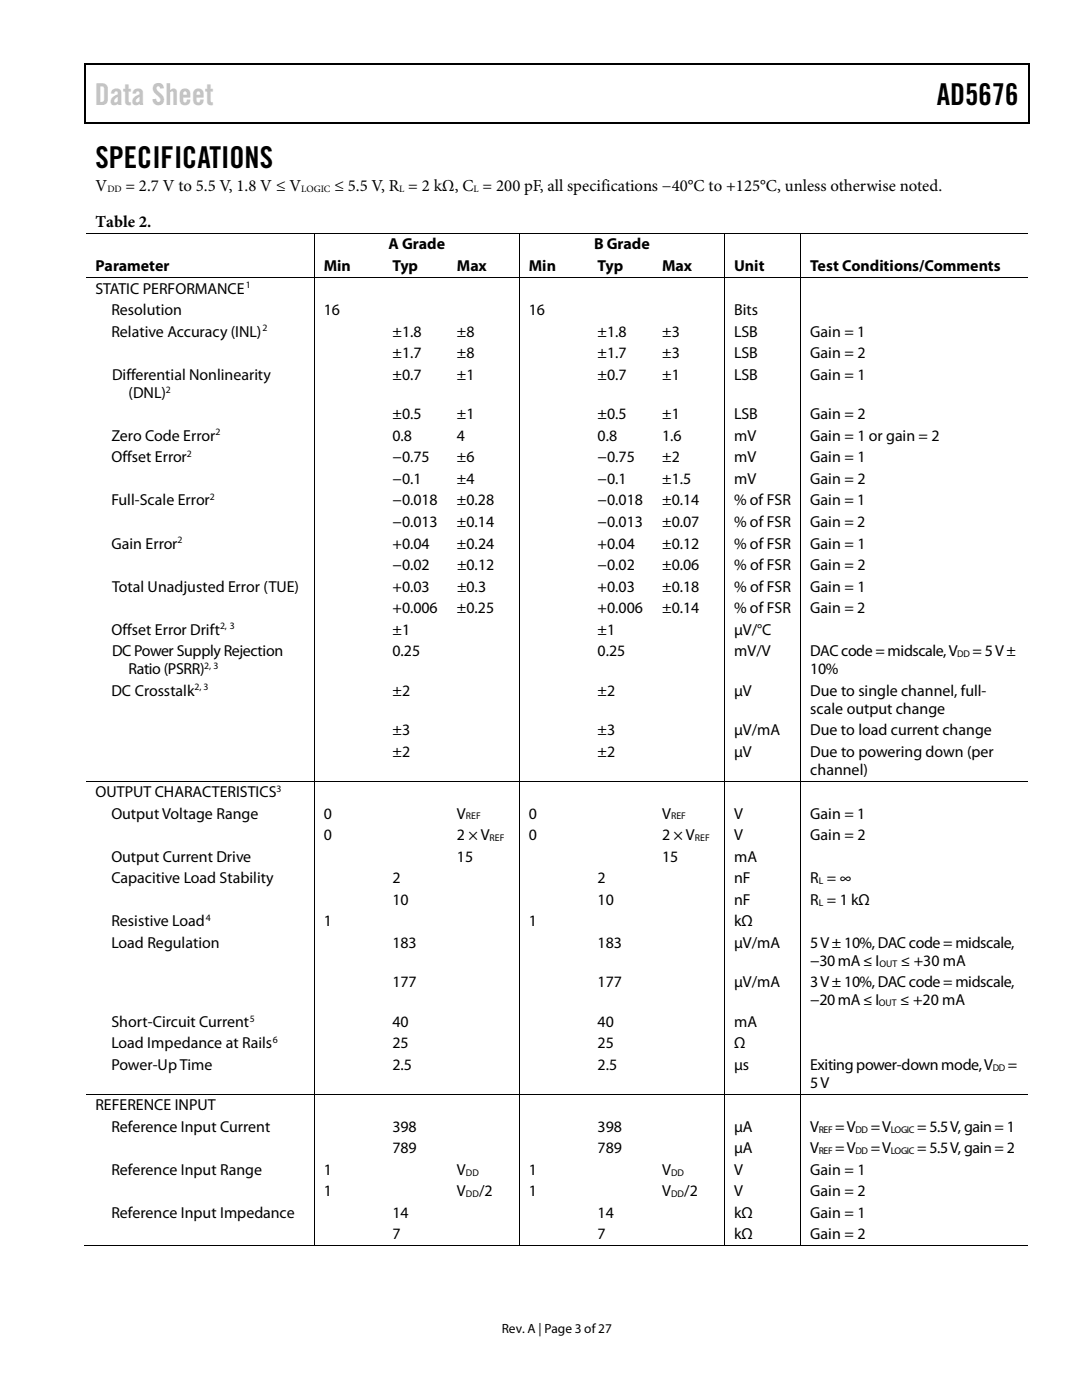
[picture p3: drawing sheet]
<svg xmlns="http://www.w3.org/2000/svg" width="216mm" height="279mm" viewBox="0 0 216 279" stroke-linecap="round" stroke-linejoin="round" font-family="sans-serif">
<defs><g id="words">
<text font-size="6" fill="#c1c1c1" x="18.9" y="20.9">Data Sheet</text>
<g font-size="6">
<text x="186.9" y="20.9">AD5676</text>
<text x="19" y="33.6">SPECIFICATIONS</text>
</g>
<g font-size="3.3">
<text x="19" y="38.1">V</text>
<text x="25.1" y="38.1">= 2.7 V to 5.5 V, 1.8 V ≤ V</text>
<text x="66.7" y="38.1">≤ 5.5 V, R = 2 kΩ, C = 200 pF, all specifications −40°C to +125°C, unless otherwise noted.</text>
<text x="19.1" y="45.2">Table 2.</text>
</g>
<g font-size="3.2">
<text x="77.5" y="49.8">A Grade</text>
<text x="118.5" y="49.8">B Grade</text>
<text x="19" y="54.1">Parameter</text>
<text x="19" y="58.6">STATIC PERFORMANCE</text>
<text x="64.6" y="54.1">Min</text>
<text x="78.3" y="54.1">Typ</text>
<text x="91.2" y="54.1">Max</text>
<text x="105.5" y="54.1">Min</text>
<text x="119.3" y="54.1">Typ</text>
<text x="132.1" y="54.1">Max</text>
<text x="146.5" y="54.1">Unit</text>
<text x="161.7" y="54.1">Test Conditions/Comments</text>
<text x="22.2" y="62.9">Resolution</text>
<text x="64.6" y="62.9">16</text>
<text x="105.5" y="62.9">16</text>
<text x="146.5" y="62.9">Bits</text>
<text x="22.2" y="67.2">Relative Accuracy (INL)</text>
<text x="78.3" y="67.2">±1.8</text>
<text x="78.3" y="71.5">±1.7</text>
<text x="91.2" y="67.2">±8</text>
<text x="91.2" y="71.5">±8</text>
<text x="119.3" y="67.2">±1.8</text>
<text x="119.3" y="71.5">±1.7</text>
<text x="132.1" y="67.2">±3</text>
<text x="132.1" y="71.5">±3</text>
<text x="146.5" y="67.2">LSB</text>
<text x="146.5" y="71.5">LSB</text>
<text x="161.7" y="67.2">Gain = 1</text>
<text x="161.7" y="71.5">Gain = 2</text>
<text x="22.4" y="75.8">Differential Nonlinearity</text>
<text x="78.3" y="75.8">±0.7</text>
<text x="91.2" y="75.8">±1</text>
<text x="119.3" y="75.8">±0.7</text>
<text x="132.1" y="75.8">±1</text>
<text x="146.5" y="75.8">LSB</text>
<text x="161.7" y="75.8">Gain = 1</text>
<text x="25.7" y="79.4">(DNL)</text>
<text x="78.3" y="83.7">±0.5</text>
<text x="91.2" y="83.7">±1</text>
<text x="119.3" y="83.7">±0.5</text>
<text x="132.1" y="83.7">±1</text>
<text x="146.5" y="83.7">LSB</text>
<text x="161.7" y="83.7">Gain = 2</text>
<text x="22.2" y="88">Zero Code Error</text>
<text x="78.3" y="88">0.8</text>
<text x="91.2" y="88">4</text>
<text x="119.3" y="88">0.8</text>
<text x="132.1" y="88">1.6</text>
<text x="146.5" y="88">mV</text>
<text x="161.7" y="88">Gain = 1 or gain = 2</text>
<text x="22.2" y="92.3">Offset Error</text>
<text x="78.3" y="92.3">−0.75</text>
<text x="91.2" y="92.3">±6</text>
<text x="119.3" y="92.3">−0.75</text>
<text x="132.1" y="92.3">±2</text>
<text x="146.5" y="92.3">mV</text>
<text x="161.7" y="92.3">Gain = 1</text>
<text x="22.2" y="100.9">Full-Scale Error</text>
<text x="78.3" y="100.9">−0.018</text>
<text x="78.3" y="96.6">−0.1</text>
<text x="91.2" y="100.9">±0.28</text>
<text x="91.2" y="96.6">±4</text>
<text x="119.3" y="100.9">−0.018</text>
<text x="119.3" y="96.6">−0.1</text>
<text x="132.1" y="100.9">±0.14</text>
<text x="132.1" y="96.6">±1.5</text>
<text x="146.5" y="100.9">% of FSR</text>
<text x="146.5" y="96.6">mV</text>
<text x="161.7" y="100.9">Gain = 1</text>
<text x="161.7" y="96.6">Gain = 2</text>
<text x="78.3" y="105.2">−0.013</text>
<text x="91.2" y="105.2">±0.14</text>
<text x="119.3" y="105.2">−0.013</text>
<text x="132.1" y="105.2">±0.07</text>
<text x="146.5" y="105.2">% of FSR</text>
<text x="161.7" y="105.2">Gain = 2</text>
<text x="22.2" y="109.5">Gain Error</text>
<text x="78.3" y="109.5">+0.04</text>
<text x="78.3" y="113.7">−0.02</text>
<text x="91.2" y="109.5">±0.24</text>
<text x="91.2" y="113.7">±0.12</text>
<text x="119.3" y="109.5">+0.04</text>
<text x="119.3" y="113.7">−0.02</text>
<text x="132.1" y="109.5">±0.12</text>
<text x="132.1" y="113.7">±0.06</text>
<text x="146.5" y="109.5">% of FSR</text>
<text x="146.5" y="113.7">% of FSR</text>
<text x="161.7" y="109.5">Gain = 1</text>
<text x="161.7" y="113.7">Gain = 2</text>
<text x="22.4" y="118.1">Total Unadjusted Error (TUE)</text>
<text x="78.3" y="118.1">+0.03</text>
<text x="91.2" y="118.1">±0.3</text>
<text x="119.3" y="118.1">+0.03</text>
<text x="132.1" y="118.1">±0.18</text>
<text x="146.5" y="118.1">% of FSR</text>
<text x="161.7" y="118.1">Gain = 1</text>
<text x="78.3" y="122.3">+0.006</text>
<text x="91.2" y="122.3">±0.25</text>
<text x="119.3" y="122.3">+0.006</text>
<text x="132.1" y="122.3">±0.14</text>
<text x="146.5" y="122.3">% of FSR</text>
<text x="161.7" y="122.3">Gain = 2</text>
<text x="22.2" y="126.7">Offset Error Drift</text>
<text x="22.4" y="130.9">DC Power Supply Rejection</text>
<text x="78.3" y="126.7">±1</text>
<text x="78.3" y="130.9">0.25</text>
<text x="119.3" y="126.7">±1</text>
<text x="119.3" y="130.9">0.25</text>
<text x="146.5" y="126.7">µV/°C</text>
<text x="146.5" y="130.9">mV/V</text>
<text x="161.7" y="130.9">DAC code = midscale, V</text>
<text x="194.1" y="130.9">= 5 V ±</text>
<text x="25.7" y="134.5">Ratio (PSRR)</text>
<text x="161.7" y="134.5">10%</text>
<text x="22.2" y="138.8">DC Crosstalk</text>
<text x="78.3" y="138.8">±2</text>
<text x="119.3" y="138.8">±2</text>
<text x="146.5" y="138.8">µV</text>
<text x="161.7" y="138.8">Due to single channel, full-</text>
<text x="161.7" y="142.5">scale output change</text>
<text x="78.3" y="146.7">±3</text>
<text x="119.3" y="146.7">±3</text>
<text x="146.5" y="146.7">µV/mA</text>
<text x="161.7" y="146.7">Due to load current change</text>
<text x="78.3" y="151">±2</text>
<text x="119.3" y="151">±2</text>
<text x="146.5" y="151">µV</text>
<text x="161.7" y="151">Due to powering down (per</text>
<text x="161.7" y="154.6">channel)</text>
<text x="19" y="159.1">OUTPUT CHARACTERISTICS</text>
<text x="22.2" y="163.4">Output Voltage Range</text>
<text x="64.6" y="163.4">0</text>
<text x="64.6" y="167.7">0</text>
<text x="91.2" y="163.4">V</text>
<text x="91.2" y="167.7">2 × V</text>
<text x="105.5" y="167.7">0</text>
<text x="105.5" y="163.4">0</text>
<text x="132.1" y="167.7">2 × V</text>
<text x="132.1" y="163.4">V</text>
<text x="146.5" y="167.7">V</text>
<text x="146.5" y="163.4">V</text>
<text x="161.7" y="163.4">Gain = 1</text>
<text x="161.7" y="167.7">Gain = 2</text>
<text x="22.2" y="172">Output Current Drive</text>
<text x="91.2" y="172">15</text>
<text x="132.1" y="172">15</text>
<text x="146.5" y="172">mA</text>
<text x="22.2" y="176.3">Capacitive Load Stability</text>
<text x="78.3" y="176.3">2</text>
<text x="119.3" y="176.3">2</text>
<text x="146.5" y="176.3">nF</text>
<text x="161.7" y="176.3">R = ∞</text>
<text x="22.2" y="184.9">Resistive Load</text>
<text x="64.6" y="184.9">1</text>
<text x="78.3" y="180.6">10</text>
<text x="105.5" y="184.9">1</text>
<text x="119.3" y="180.6">10</text>
<text x="146.5" y="184.9">kΩ</text>
<text x="146.5" y="180.6">nF</text>
<text x="161.7" y="180.6">R = 1 kΩ</text>
<text x="22.2" y="189.1">Load Regulation</text>
<text x="78.3" y="189.1">183</text>
<text x="119.3" y="189.1">183</text>
<text x="146.5" y="189.1">µV/mA</text>
<text x="161.7" y="189.1">5 V ± 10%, DAC code = midscale,</text>
<text x="78.3" y="197.1">177</text>
<text x="119.3" y="197.1">177</text>
<text x="146.5" y="197.1">µV/mA</text>
<text x="161.7" y="192.7">−30mA≤ I</text>
<text x="161.7" y="197.1">3 V ± 10%, DAC code = midscale,</text>
<text x="179.7" y="192.7">≤ +30 mA</text>
<text x="161.7" y="200.7">−20mA≤ I</text>
<text x="179.6" y="200.7">≤ +20 mA</text>
<text x="22.2" y="204.9">Short-Circuit Current</text>
<text x="22.2" y="209.2">Load Impedance at Rails</text>
<text x="78.3" y="204.9">40</text>
<text x="78.3" y="209.2">25</text>
<text x="119.3" y="204.9">40</text>
<text x="119.3" y="209.2">25</text>
<text x="146.5" y="204.9">mA</text>
<text x="146.5" y="209.2">Ω</text>
<text x="22.2" y="213.5">Power-Up Time</text>
<text x="78.3" y="213.5">2.5</text>
<text x="119.3" y="213.5">2.5</text>
<text x="146.5" y="213.5">µs</text>
<text x="161.7" y="213.5">Exiting power-down mode, V</text>
<text x="201.1" y="213.5">=</text>
<text x="19" y="221.6">REFERENCE INPUT</text>
<text x="161.7" y="217.1">5 V</text>
<text x="22.2" y="225.9">Reference Input Current</text>
<text x="78.3" y="225.9">398</text>
<text x="119.2" y="225.9">398</text>
<text x="146.5" y="225.9">µA</text>
<text x="161.7" y="225.9">V</text>
<text x="166.7" y="225.9">= V</text>
<text x="173.7" y="225.9">= V</text>
<text x="183" y="225.9">= 5.5 V, gain = 1</text>
<text x="78.3" y="230.2">789</text>
<text x="119.3" y="230.2">789</text>
<text x="146.5" y="230.2">µA</text>
<text x="161.7" y="230.2">V</text>
<text x="166.7" y="230.2">= V</text>
<text x="173.7" y="230.2">= V</text>
<text x="183" y="230.2">= 5.5V, gain = 2</text>
<text x="22.2" y="234.5">Reference Input Range</text>
<text x="64.6" y="234.5">1</text>
<text x="64.6" y="238.8">1</text>
<text x="91.2" y="234.5">V</text>
<text x="91.2" y="238.8">V</text>
<text x="95.6" y="238.8">/2</text>
<text x="105.5" y="238.8">1</text>
<text x="105.5" y="234.5">1</text>
<text x="132.1" y="238.8">V</text>
<text x="132.1" y="234.5">V</text>
<text x="136.5" y="238.8">/2</text>
<text x="146.5" y="238.8">V</text>
<text x="146.5" y="234.5">V</text>
<text x="161.7" y="238.8">Gain = 2</text>
<text x="161.7" y="234.5">Gain = 1</text>
<text x="22.2" y="243.1">Reference Input Impedance</text>
<text x="78.3" y="243.1">14</text>
<text x="119.3" y="243.1">14</text>
<text x="146.5" y="243.1">kΩ</text>
<text x="161.7" y="243.1">Gain = 1</text>
<text x="78.3" y="247.4">7</text>
<text x="119.3" y="247.4">7</text>
<text x="146.5" y="247.4">kΩ</text>
<text x="161.7" y="247.4">Gain = 2</text>
</g>
<text font-size="2.7" x="100.1" y="266">Rev. A | Page 3 of27</text>
<g font-size="1.9">
<text x="21.4" y="38.3">DD</text>
<text x="60.1" y="38.3">LOGIC</text>
<text x="79.6" y="38.3">L</text>
<text x="94.5" y="38.3">L</text>
<text x="49.1" y="57.5">1</text>
<text x="52.4" y="66.1">2</text>
<text x="33.1" y="78.4">2</text>
<text x="43" y="86.9">2</text>
<text x="37.3" y="91.2">2</text>
<text x="41.9" y="99.8">2</text>
<text x="35.4" y="108.4">2</text>
<text x="43.9" y="125.6">2, 3</text>
<text x="191" y="131.1">DD</text>
<text x="38.8" y="137.8">2, 3</text>
<text x="40.7" y="133.5">2, 3</text>
<text x="55.2" y="158">3</text>
<text x="93" y="163.5">REF</text>
<text x="97.7" y="167.9">REF</text>
<text x="133.9" y="163.5">REF</text>
<text x="138.6" y="167.9">REF</text>
<text x="163.4" y="176.4">L</text>
<text x="41.1" y="183.8">4</text>
<text x="163.4" y="180.7">L</text>
<text x="175.5" y="192.9">OUT</text>
<text x="49.9" y="203.9">5</text>
<text x="175.3" y="200.8">OUT</text>
<text x="54.4" y="208.2">6</text>
<text x="198.1" y="213.7">DD</text>
<text x="163.4" y="226.1">REF</text>
<text x="170.7" y="226.1">DD</text>
<text x="177.8" y="226.1">LOGIC</text>
<text x="163.4" y="230.3">REF</text>
<text x="170.7" y="230.3">DD</text>
<text x="177.8" y="230.3">LOGIC</text>
<text x="93" y="234.7">DD</text>
<text x="93" y="238.9">DD</text>
<text x="133.9" y="234.7">DD</text>
<text x="133.9" y="238.9">DD</text>
</g>
</g></defs>
<g fill="#000">
<path d="M16.9 12.7h.2v1h-.2zM16.9 12.7h.2v.3h-.2zM82.5 12.7h.3v.3h-.3zM205.1 12.7h.3v1h-.3zM205.1 12.7h.3v.3h-.3zM16.9 24.4h.2v.2h-.2zM82.3 24.4h.2v.2h-.2zM205.1 24.4h.3v.2h-.3zM62.6 46.4h.2v.2h-.2zM62.6 55.3h.2v.2h-.2zM76.4 55.3h.2v.2h-.2zM89.3 55.3h.2v.2h-.2z"/>
<path d="M103.5 46.4h.2v.2h-.2zM103.5 55.3h.2v.2h-.2zM117.3 55.3h.2v.2h-.2zM130.2 55.3h.2v.2h-.2zM144.5 46.4h.2v.2h-.2zM144.5 55.3h.2v.2h-.2zM159.7 46.4h.2v.2h-.2zM159.7 55.3h.2v.2h-.2zM62.6 155.8h.2v.2h-.2zM76.4 155.8h.2v.2h-.2zM89.3 155.8h.2v.2h-.2zM103.5 155.8h.2v.2h-.2z"/>
<path d="M117.3 155.8h.2v.2h-.2zM130.2 155.8h.2v.2h-.2zM144.5 155.8h.2v.2h-.2zM159.7 155.8h.2v.2h-.2zM62.6 218.3h.2v.1h-.2zM76.4 218.3h.2v.1h-.2zM89.3 218.3h.2v.1h-.2zM103.5 218.3h.2v.1h-.2zM117.3 218.3h.2v.1h-.2zM130.2 218.3h.2v.1h-.2zM144.5 218.3h.2v.1h-.2zM159.7 218.3h.2v.1h-.2z"/>
<path d="M62.6 248.5h.2v.2h-.2zM76.2 248.5h.1v.2h-.1zM89 248.5h.2v.2h-.2zM103.5 248.5h.2v.2h-.2zM117.1 248.5h.2v.2h-.2zM130 248.5h.1v.2h-.1zM144.5 248.5h.2v.2h-.2zM159.7 248.5h.2v.2h-.2z"/>
</g>
<path d="M17 13.7v10.7M17.1 12.8h65.4M82.8 12.8h122.3M205.2 13.7v10.7M17.1 24.5h188" fill="none" stroke="#000" stroke-width=".25"/>
<g fill="none" stroke="#000" stroke-width=".2">
<path d="M17.1 46.5h45.5M17.1 55.4h45.5M62.7 46.6v8.7M62.7 55.5v100.3M62.8 46.5h40.7M62.8 55.4h13.6M76.6 55.4h12.7M89.5 55.4h14M103.6 46.6v8.7M103.6 55.5v100.3M103.7 46.5h40.8M103.7 55.4h13.6"/>
<path d="M117.5 55.4h12.7M130.4 55.4h14.1M144.6 46.6v8.7M144.6 55.5v100.3M144.7 46.5h15M144.7 55.4h15M159.8 46.6v8.7M159.8 55.5v100.3M159.9 46.5h45.2M159.9 55.4h45.2M17.1 155.9h45.5M62.7 156v62.3"/>
<path d="M62.8 155.9h13.6M76.6 155.9h12.7M89.5 155.9h14M103.6 156v62.3M103.7 155.9h13.6M117.5 155.9h12.7M130.4 155.9h14.1M144.6 156v62.3M144.7 155.9h15M159.8 156v62.3M159.9 155.9h45.2M17.1 218.4h45.5"/>
<path d="M62.7 218.4v30.1M62.8 218.4h13.6M76.6 218.4h12.7M89.5 218.4h14M103.6 218.4v30.1M103.7 218.4h13.6M117.5 218.4h12.7M130.4 218.4h14.1M144.6 218.4v30.1M144.7 218.4h15M159.8 218.4v30.1M159.9 218.4h45.2"/>
<path d="M16.9 248.6h45.7M62.8 248.6h40.7M103.7 248.6h40.8M144.7 248.6h15M159.9 248.6h45.2"/>
</g>
<use href="#words"/>
</svg>
